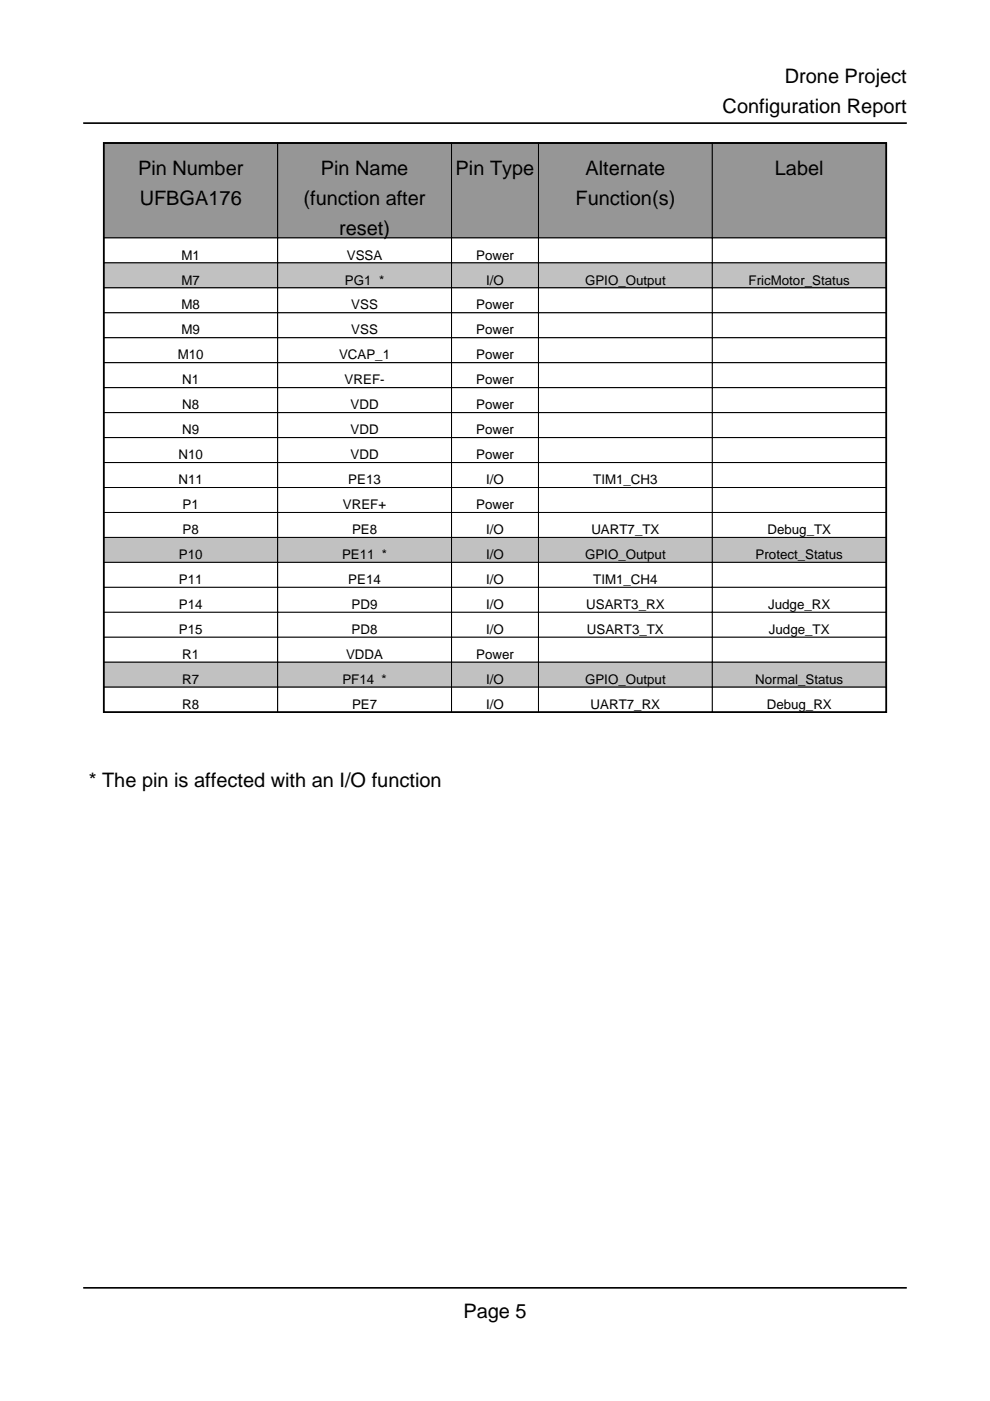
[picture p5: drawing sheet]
<svg xmlns="http://www.w3.org/2000/svg" width="210mm" height="297mm" viewBox="0 0 210 297" stroke-linecap="round" stroke-linejoin="round" font-family="sans-serif">
<defs><g id="words">
<g font-size="4.2">
<text x="166.4" y="17.6">Drone Project</text>
<text x="153.2" y="24">Configuration Report</text>
<text x="29.3" y="37">Pin Number</text>
<text x="68" y="37">Pin Name</text>
<text x="96.6" y="37">Pin Type</text>
<text x="124.1" y="37">Alternate</text>
<text x="164.3" y="37">Label</text>
<text x="29.6" y="43.4">UFBGA176</text>
<text x="64.4" y="43.4">(function after</text>
<text x="122" y="43.4">Function(s)</text>
<text x="71.9" y="49.7">reset)</text>
<text x="18.8" y="166.9">* The pin is affected with an I/O function</text>
<text x="98.2" y="279.4">Page 5</text>
</g>
<g font-size="2.8">
<text x="38.5" y="55">M1</text>
<text x="73.5" y="55">VSSA</text>
<text x="101" y="55">Power</text>
<text x="38.5" y="60.3">M7</text>
<text x="38.5" y="65.6">M8</text>
<text x="73.1" y="60.3">PG1 *</text>
<text x="74.5" y="65.6">VSS</text>
<text x="101" y="65.6">Power</text>
<text x="103.1" y="60.3">I/O</text>
<text x="124.1" y="60.3">GPIO_Output</text>
<text x="158.7" y="60.3">FricMotor_Status</text>
<text x="38.5" y="70.9">M9</text>
<text x="74.5" y="70.9">VSS</text>
<text x="101" y="70.9">Power</text>
<text x="37.7" y="76.2">M10</text>
<text x="71.9" y="76.2">VCAP_1</text>
<text x="101" y="76.2">Power</text>
<text x="38.6" y="81.5">N1</text>
<text x="73.1" y="81.5">VREF-</text>
<text x="101" y="81.5">Power</text>
<text x="38.6" y="86.8">N8</text>
<text x="74.3" y="86.8">VDD</text>
<text x="101" y="86.8">Power</text>
<text x="38.6" y="92.1">N9</text>
<text x="74.3" y="92.1">VDD</text>
<text x="101" y="92.1">Power</text>
<text x="37.8" y="97.4">N10</text>
<text x="74.3" y="97.4">VDD</text>
<text x="101" y="97.4">Power</text>
<text x="37.8" y="102.7">N11</text>
<text x="38.7" y="107.9">P1</text>
<text x="72.7" y="107.9">VREF+</text>
<text x="73.9" y="102.7">PE13</text>
<text x="101" y="107.9">Power</text>
<text x="103.1" y="102.7">I/O</text>
<text x="125.8" y="102.7">TIM1_CH3</text>
<text x="38.7" y="113.2">P8</text>
<text x="74.6" y="113.2">PE8</text>
<text x="103.1" y="113.2">I/O</text>
<text x="125.4" y="113.2">UART7_TX</text>
<text x="162.7" y="113.2">Debug_TX</text>
<text x="37.9" y="118.5">P10</text>
<text x="72.5" y="118.5">PE11 *</text>
<text x="103.1" y="118.5">I/O</text>
<text x="124.1" y="118.5">GPIO_Output</text>
<text x="160.2" y="118.5">Protect_Status</text>
<text x="37.9" y="123.8">P11</text>
<text x="73.9" y="123.8">PE14</text>
<text x="103.1" y="123.8">I/O</text>
<text x="125.8" y="123.8">TIM1_CH4</text>
<text x="37.9" y="129.1">P14</text>
<text x="74.6" y="129.1">PD9</text>
<text x="103.1" y="129.1">I/O</text>
<text x="124.3" y="129.1">USART3_RX</text>
<text x="162.9" y="129.1">Judge_RX</text>
<text x="37.9" y="134.4">P15</text>
<text x="74.6" y="134.4">PD8</text>
<text x="103.1" y="134.4">I/O</text>
<text x="124.4" y="134.4">USART3_TX</text>
<text x="163" y="134.4">Judge_TX</text>
<text x="38.6" y="139.7">R1</text>
<text x="73.4" y="139.7">VDDA</text>
<text x="101" y="139.7">Power</text>
<text x="38.6" y="145">R7</text>
<text x="72.6" y="145">PF14 *</text>
<text x="103.1" y="145">I/O</text>
<text x="124.1" y="145">GPIO_Output</text>
<text x="160.1" y="145">Normal_Status</text>
<text x="38.6" y="150.3">R8</text>
<text x="74.6" y="150.3">PE7</text>
<text x="103.1" y="150.3">I/O</text>
<text x="125.2" y="150.3">UART7_RX</text>
<text x="162.6" y="150.3">Debug_RX</text>
</g>
</g></defs>
<path d="M22 30.3h165.9v120.7h-165.9z" fill="none" stroke="#000" stroke-width=".35"/>
<path d="M22 30.3h36.9v20.1h-36.9z" fill="#90989e"/>
<path d="M22 30.3h36.9v20.1h-36.9z" fill="none" stroke="#000" stroke-width=".21"/>
<path d="M58.9 30.3h36.8v20.1h-36.8z" fill="#90989e"/>
<path d="M58.9 30.3h36.8v20.1h-36.8z" fill="none" stroke="#000" stroke-width=".21"/>
<path d="M95.7 30.3h18.5v20.1h-18.5z" fill="#90989e"/>
<path d="M95.7 30.3h18.5v20.1h-18.5z" fill="none" stroke="#000" stroke-width=".21"/>
<path d="M114.2 30.3h36.8v20.1h-36.8z" fill="#90989e"/>
<path d="M114.2 30.3h36.8v20.1h-36.8z" fill="none" stroke="#000" stroke-width=".21"/>
<path d="M151 30.3h36.9v20.1h-36.9z" fill="#90989e"/>
<path d="M151 30.3h36.9v20.1h-36.9z" fill="none" stroke="#000" stroke-width=".21"/>
<path d="M22 50.4h36.9v5.3h-36.9z" fill="#fff"/>
<path d="M22 50.4h36.9v5.3h-36.9z" fill="none" stroke="#000" stroke-width=".21"/>
<path d="M58.9 50.4h36.8v5.3h-36.8z" fill="#fff"/>
<path d="M58.9 50.4h36.8v5.3h-36.8z" fill="none" stroke="#000" stroke-width=".21"/>
<path d="M95.7 50.4h18.5v5.3h-18.5z" fill="#fff"/>
<path d="M95.7 50.4h18.5v5.3h-18.5z" fill="none" stroke="#000" stroke-width=".21"/>
<path d="M114.2 50.4h36.8v5.3h-36.8z" fill="#fff"/>
<path d="M114.2 50.4h36.8v5.3h-36.8z" fill="none" stroke="#000" stroke-width=".21"/>
<path d="M151 50.4h36.9v5.3h-36.9z" fill="#fff"/>
<path d="M151 50.4h36.9v5.3h-36.9z" fill="none" stroke="#000" stroke-width=".21"/>
<path d="M22 55.7h36.9v5.3h-36.9z" fill="#b9c4ca"/>
<path d="M22 55.7h36.9v5.3h-36.9z" fill="none" stroke="#000" stroke-width=".21"/>
<path d="M58.9 55.7h36.8v5.3h-36.8z" fill="#b9c4ca"/>
<path d="M58.9 55.7h36.8v5.3h-36.8z" fill="none" stroke="#000" stroke-width=".21"/>
<path d="M95.7 55.7h18.5v5.3h-18.5z" fill="#b9c4ca"/>
<path d="M95.7 55.7h18.5v5.3h-18.5z" fill="none" stroke="#000" stroke-width=".21"/>
<path d="M114.2 55.7h36.8v5.3h-36.8z" fill="#b9c4ca"/>
<path d="M114.2 55.7h36.8v5.3h-36.8z" fill="none" stroke="#000" stroke-width=".21"/>
<path d="M151 55.7h36.9v5.3h-36.9z" fill="#b9c4ca"/>
<path d="M151 55.7h36.9v5.3h-36.9z" fill="none" stroke="#000" stroke-width=".21"/>
<path d="M22 61h36.9v5.3h-36.9z" fill="#fff"/>
<path d="M22 61h36.9v5.3h-36.9z" fill="none" stroke="#000" stroke-width=".21"/>
<path d="M58.9 61h36.8v5.3h-36.8z" fill="#fff"/>
<path d="M58.9 61h36.8v5.3h-36.8z" fill="none" stroke="#000" stroke-width=".21"/>
<path d="M95.7 61h18.5v5.3h-18.5z" fill="#fff"/>
<path d="M95.7 61h18.5v5.3h-18.5z" fill="none" stroke="#000" stroke-width=".21"/>
<path d="M114.2 61h36.8v5.3h-36.8z" fill="#fff"/>
<path d="M114.2 61h36.8v5.3h-36.8z" fill="none" stroke="#000" stroke-width=".21"/>
<path d="M151 61h36.9v5.3h-36.9z" fill="#fff"/>
<path d="M151 61h36.9v5.3h-36.9z" fill="none" stroke="#000" stroke-width=".21"/>
<path d="M22 66.3h36.9v5.3h-36.9z" fill="#fff"/>
<path d="M22 66.3h36.9v5.3h-36.9z" fill="none" stroke="#000" stroke-width=".21"/>
<path d="M58.9 66.3h36.8v5.3h-36.8z" fill="#fff"/>
<path d="M58.9 66.3h36.8v5.3h-36.8z" fill="none" stroke="#000" stroke-width=".21"/>
<path d="M95.7 66.3h18.5v5.3h-18.5z" fill="#fff"/>
<path d="M95.7 66.3h18.5v5.3h-18.5z" fill="none" stroke="#000" stroke-width=".21"/>
<path d="M114.2 66.3h36.8v5.3h-36.8z" fill="#fff"/>
<path d="M114.2 66.3h36.8v5.3h-36.8z" fill="none" stroke="#000" stroke-width=".21"/>
<path d="M151 66.3h36.9v5.3h-36.9z" fill="#fff"/>
<path d="M151 66.3h36.9v5.3h-36.9z" fill="none" stroke="#000" stroke-width=".21"/>
<path d="M22 71.6h36.9v5.3h-36.9z" fill="#fff"/>
<path d="M22 71.6h36.9v5.3h-36.9z" fill="none" stroke="#000" stroke-width=".21"/>
<path d="M58.9 71.6h36.8v5.3h-36.8z" fill="#fff"/>
<path d="M58.9 71.6h36.8v5.3h-36.8z" fill="none" stroke="#000" stroke-width=".21"/>
<path d="M95.7 71.6h18.5v5.3h-18.5z" fill="#fff"/>
<path d="M95.7 71.6h18.5v5.3h-18.5z" fill="none" stroke="#000" stroke-width=".21"/>
<path d="M114.2 71.6h36.8v5.3h-36.8z" fill="#fff"/>
<path d="M114.2 71.6h36.8v5.3h-36.8z" fill="none" stroke="#000" stroke-width=".21"/>
<path d="M151 71.6h36.9v5.3h-36.9z" fill="#fff"/>
<path d="M151 71.6h36.9v5.3h-36.9z" fill="none" stroke="#000" stroke-width=".21"/>
<path d="M22 76.9h36.9v5.3h-36.9z" fill="#fff"/>
<path d="M22 76.9h36.9v5.3h-36.9z" fill="none" stroke="#000" stroke-width=".21"/>
<path d="M58.9 76.9h36.8v5.3h-36.8z" fill="#fff"/>
<path d="M58.9 76.9h36.8v5.3h-36.8z" fill="none" stroke="#000" stroke-width=".21"/>
<path d="M95.7 76.9h18.5v5.3h-18.5z" fill="#fff"/>
<path d="M95.7 76.9h18.5v5.3h-18.5z" fill="none" stroke="#000" stroke-width=".21"/>
<path d="M114.2 76.9h36.8v5.3h-36.8z" fill="#fff"/>
<path d="M114.2 76.9h36.8v5.3h-36.8z" fill="none" stroke="#000" stroke-width=".21"/>
<path d="M151 76.9h36.9v5.3h-36.9z" fill="#fff"/>
<path d="M151 76.9h36.9v5.3h-36.9z" fill="none" stroke="#000" stroke-width=".21"/>
<path d="M22 82.2h36.9v5.3h-36.9z" fill="#fff"/>
<path d="M22 82.2h36.9v5.3h-36.9z" fill="none" stroke="#000" stroke-width=".21"/>
<path d="M58.9 82.2h36.8v5.3h-36.8z" fill="#fff"/>
<path d="M58.9 82.2h36.8v5.3h-36.8z" fill="none" stroke="#000" stroke-width=".21"/>
<path d="M95.7 82.2h18.5v5.3h-18.5z" fill="#fff"/>
<path d="M95.7 82.2h18.5v5.3h-18.5z" fill="none" stroke="#000" stroke-width=".21"/>
<path d="M114.2 82.2h36.8v5.3h-36.8z" fill="#fff"/>
<path d="M114.2 82.2h36.8v5.3h-36.8z" fill="none" stroke="#000" stroke-width=".21"/>
<path d="M151 82.2h36.9v5.3h-36.9z" fill="#fff"/>
<path d="M151 82.2h36.9v5.3h-36.9z" fill="none" stroke="#000" stroke-width=".21"/>
<path d="M22 87.5h36.9v5.3h-36.9z" fill="#fff"/>
<path d="M22 87.5h36.9v5.3h-36.9z" fill="none" stroke="#000" stroke-width=".21"/>
<path d="M58.9 87.5h36.8v5.3h-36.8z" fill="#fff"/>
<path d="M58.9 87.5h36.8v5.3h-36.8z" fill="none" stroke="#000" stroke-width=".21"/>
<path d="M95.7 87.5h18.5v5.3h-18.5z" fill="#fff"/>
<path d="M95.7 87.5h18.5v5.3h-18.5z" fill="none" stroke="#000" stroke-width=".21"/>
<path d="M114.2 87.5h36.8v5.3h-36.8z" fill="#fff"/>
<path d="M114.2 87.5h36.8v5.3h-36.8z" fill="none" stroke="#000" stroke-width=".21"/>
<path d="M151 87.5h36.9v5.3h-36.9z" fill="#fff"/>
<path d="M151 87.5h36.9v5.3h-36.9z" fill="none" stroke="#000" stroke-width=".21"/>
<path d="M22 92.8h36.9v5.3h-36.9z" fill="#fff"/>
<path d="M22 92.8h36.9v5.3h-36.9z" fill="none" stroke="#000" stroke-width=".21"/>
<path d="M58.9 92.8h36.8v5.3h-36.8z" fill="#fff"/>
<path d="M58.9 92.8h36.8v5.3h-36.8z" fill="none" stroke="#000" stroke-width=".21"/>
<path d="M95.7 92.8h18.5v5.3h-18.5z" fill="#fff"/>
<path d="M95.7 92.8h18.5v5.3h-18.5z" fill="none" stroke="#000" stroke-width=".21"/>
<path d="M114.2 92.8h36.8v5.3h-36.8z" fill="#fff"/>
<path d="M114.2 92.8h36.8v5.3h-36.8z" fill="none" stroke="#000" stroke-width=".21"/>
<path d="M151 92.8h36.9v5.3h-36.9z" fill="#fff"/>
<path d="M151 92.8h36.9v5.3h-36.9z" fill="none" stroke="#000" stroke-width=".21"/>
<path d="M22 98.1h36.9v5.3h-36.9z" fill="#fff"/>
<path d="M22 98.1h36.9v5.3h-36.9z" fill="none" stroke="#000" stroke-width=".21"/>
<path d="M58.9 98.1h36.8v5.3h-36.8z" fill="#fff"/>
<path d="M58.9 98.1h36.8v5.3h-36.8z" fill="none" stroke="#000" stroke-width=".21"/>
<path d="M95.7 98.1h18.5v5.3h-18.5z" fill="#fff"/>
<path d="M95.7 98.1h18.5v5.3h-18.5z" fill="none" stroke="#000" stroke-width=".21"/>
<path d="M114.2 98.1h36.8v5.3h-36.8z" fill="#fff"/>
<path d="M114.2 98.1h36.8v5.3h-36.8z" fill="none" stroke="#000" stroke-width=".21"/>
<path d="M151 98.1h36.9v5.3h-36.9z" fill="#fff"/>
<path d="M151 98.1h36.9v5.3h-36.9z" fill="none" stroke="#000" stroke-width=".21"/>
<path d="M22 103.4h36.9v5.3h-36.9z" fill="#fff"/>
<path d="M22 103.4h36.9v5.3h-36.9z" fill="none" stroke="#000" stroke-width=".21"/>
<path d="M58.9 103.4h36.8v5.3h-36.8z" fill="#fff"/>
<path d="M58.9 103.4h36.8v5.3h-36.8z" fill="none" stroke="#000" stroke-width=".21"/>
<path d="M95.7 103.4h18.5v5.3h-18.5z" fill="#fff"/>
<path d="M95.7 103.4h18.5v5.3h-18.5z" fill="none" stroke="#000" stroke-width=".21"/>
<path d="M114.2 103.4h36.8v5.3h-36.8z" fill="#fff"/>
<path d="M114.2 103.4h36.8v5.3h-36.8z" fill="none" stroke="#000" stroke-width=".21"/>
<path d="M151 103.4h36.9v5.3h-36.9z" fill="#fff"/>
<path d="M151 103.4h36.9v5.3h-36.9z" fill="none" stroke="#000" stroke-width=".21"/>
<path d="M22 108.7h36.9v5.2h-36.9z" fill="#fff"/>
<path d="M22 108.7h36.9v5.2h-36.9z" fill="none" stroke="#000" stroke-width=".21"/>
<path d="M58.9 108.7h36.8v5.2h-36.8z" fill="#fff"/>
<path d="M58.9 108.7h36.8v5.2h-36.8z" fill="none" stroke="#000" stroke-width=".21"/>
<path d="M95.7 108.7h18.5v5.2h-18.5z" fill="#fff"/>
<path d="M95.7 108.7h18.5v5.2h-18.5z" fill="none" stroke="#000" stroke-width=".21"/>
<path d="M114.2 108.7h36.8v5.2h-36.8z" fill="#fff"/>
<path d="M114.2 108.7h36.8v5.2h-36.8z" fill="none" stroke="#000" stroke-width=".21"/>
<path d="M151 108.7h36.9v5.2h-36.9z" fill="#fff"/>
<path d="M151 108.7h36.9v5.2h-36.9z" fill="none" stroke="#000" stroke-width=".21"/>
<path d="M22 113.9h36.9v5.3h-36.9z" fill="#b9c4ca"/>
<path d="M22 113.9h36.9v5.3h-36.9z" fill="none" stroke="#000" stroke-width=".21"/>
<path d="M58.9 113.9h36.8v5.3h-36.8z" fill="#b9c4ca"/>
<path d="M58.9 113.9h36.8v5.3h-36.8z" fill="none" stroke="#000" stroke-width=".21"/>
<path d="M95.7 113.9h18.5v5.3h-18.5z" fill="#b9c4ca"/>
<path d="M95.7 113.9h18.5v5.3h-18.5z" fill="none" stroke="#000" stroke-width=".21"/>
<path d="M114.2 113.9h36.8v5.3h-36.8z" fill="#b9c4ca"/>
<path d="M114.2 113.9h36.8v5.3h-36.8z" fill="none" stroke="#000" stroke-width=".21"/>
<path d="M151 113.9h36.9v5.3h-36.9z" fill="#b9c4ca"/>
<path d="M151 113.9h36.9v5.3h-36.9z" fill="none" stroke="#000" stroke-width=".21"/>
<path d="M22 119.2h36.9v5.3h-36.9z" fill="#fff"/>
<path d="M22 119.2h36.9v5.3h-36.9z" fill="none" stroke="#000" stroke-width=".21"/>
<path d="M58.9 119.2h36.8v5.3h-36.8z" fill="#fff"/>
<path d="M58.9 119.2h36.8v5.3h-36.8z" fill="none" stroke="#000" stroke-width=".21"/>
<path d="M95.7 119.2h18.5v5.3h-18.5z" fill="#fff"/>
<path d="M95.7 119.2h18.5v5.3h-18.5z" fill="none" stroke="#000" stroke-width=".21"/>
<path d="M114.2 119.2h36.8v5.3h-36.8z" fill="#fff"/>
<path d="M114.2 119.2h36.8v5.3h-36.8z" fill="none" stroke="#000" stroke-width=".21"/>
<path d="M151 119.2h36.9v5.3h-36.9z" fill="#fff"/>
<path d="M151 119.2h36.9v5.3h-36.9z" fill="none" stroke="#000" stroke-width=".21"/>
<path d="M22 124.5h36.9v5.3h-36.9z" fill="#fff"/>
<path d="M22 124.5h36.9v5.3h-36.9z" fill="none" stroke="#000" stroke-width=".21"/>
<path d="M58.9 124.5h36.8v5.3h-36.8z" fill="#fff"/>
<path d="M58.9 124.5h36.8v5.3h-36.8z" fill="none" stroke="#000" stroke-width=".21"/>
<path d="M95.7 124.5h18.5v5.3h-18.5z" fill="#fff"/>
<path d="M95.7 124.5h18.5v5.3h-18.5z" fill="none" stroke="#000" stroke-width=".21"/>
<path d="M114.2 124.5h36.8v5.3h-36.8z" fill="#fff"/>
<path d="M114.2 124.5h36.8v5.3h-36.8z" fill="none" stroke="#000" stroke-width=".21"/>
<path d="M151 124.5h36.9v5.3h-36.9z" fill="#fff"/>
<path d="M151 124.5h36.9v5.3h-36.9z" fill="none" stroke="#000" stroke-width=".21"/>
<path d="M22 129.8h36.9v5.3h-36.9z" fill="#fff"/>
<path d="M22 129.8h36.9v5.3h-36.9z" fill="none" stroke="#000" stroke-width=".21"/>
<path d="M58.9 129.8h36.8v5.3h-36.8z" fill="#fff"/>
<path d="M58.9 129.8h36.8v5.3h-36.8z" fill="none" stroke="#000" stroke-width=".21"/>
<path d="M95.7 129.8h18.5v5.3h-18.5z" fill="#fff"/>
<path d="M95.7 129.8h18.5v5.3h-18.5z" fill="none" stroke="#000" stroke-width=".21"/>
<path d="M114.2 129.8h36.8v5.3h-36.8z" fill="#fff"/>
<path d="M114.2 129.8h36.8v5.3h-36.8z" fill="none" stroke="#000" stroke-width=".21"/>
<path d="M151 129.8h36.9v5.3h-36.9z" fill="#fff"/>
<path d="M151 129.8h36.9v5.3h-36.9z" fill="none" stroke="#000" stroke-width=".21"/>
<path d="M22 135.1h36.9v5.3h-36.9z" fill="#fff"/>
<path d="M22 135.1h36.9v5.3h-36.9z" fill="none" stroke="#000" stroke-width=".21"/>
<path d="M58.9 135.1h36.8v5.3h-36.8z" fill="#fff"/>
<path d="M58.9 135.1h36.8v5.3h-36.8z" fill="none" stroke="#000" stroke-width=".21"/>
<path d="M95.7 135.1h18.5v5.3h-18.5z" fill="#fff"/>
<path d="M95.7 135.1h18.5v5.3h-18.5z" fill="none" stroke="#000" stroke-width=".21"/>
<path d="M114.2 135.1h36.8v5.3h-36.8z" fill="#fff"/>
<path d="M114.2 135.1h36.8v5.3h-36.8z" fill="none" stroke="#000" stroke-width=".21"/>
<path d="M151 135.1h36.9v5.3h-36.9z" fill="#fff"/>
<path d="M151 135.1h36.9v5.3h-36.9z" fill="none" stroke="#000" stroke-width=".21"/>
<path d="M22 140.4h36.9v5.3h-36.9z" fill="#b9c4ca"/>
<path d="M22 140.4h36.9v5.3h-36.9z" fill="none" stroke="#000" stroke-width=".21"/>
<path d="M58.9 140.4h36.8v5.3h-36.8z" fill="#b9c4ca"/>
<path d="M58.9 140.4h36.8v5.3h-36.8z" fill="none" stroke="#000" stroke-width=".21"/>
<path d="M95.7 140.4h18.5v5.3h-18.5z" fill="#b9c4ca"/>
<path d="M95.7 140.4h18.5v5.3h-18.5z" fill="none" stroke="#000" stroke-width=".21"/>
<path d="M114.2 140.4h36.8v5.3h-36.8z" fill="#b9c4ca"/>
<path d="M114.2 140.4h36.8v5.3h-36.8z" fill="none" stroke="#000" stroke-width=".21"/>
<path d="M151 140.4h36.9v5.3h-36.9z" fill="#b9c4ca"/>
<path d="M151 140.4h36.9v5.3h-36.9z" fill="none" stroke="#000" stroke-width=".21"/>
<path d="M22 145.7h36.9v5.3h-36.9z" fill="#fff"/>
<path d="M22 145.7h36.9v5.3h-36.9z" fill="none" stroke="#000" stroke-width=".21"/>
<path d="M58.9 145.7h36.8v5.3h-36.8z" fill="#fff"/>
<path d="M58.9 145.7h36.8v5.3h-36.8z" fill="none" stroke="#000" stroke-width=".21"/>
<path d="M95.7 145.7h18.5v5.3h-18.5z" fill="#fff"/>
<path d="M95.7 145.7h18.5v5.3h-18.5z" fill="none" stroke="#000" stroke-width=".21"/>
<path d="M114.2 145.7h36.8v5.3h-36.8z" fill="#fff"/>
<path d="M114.2 145.7h36.8v5.3h-36.8z" fill="none" stroke="#000" stroke-width=".21"/>
<path d="M151 145.7h36.9v5.3h-36.9z" fill="#fff"/>
<path d="M151 145.7h36.9v5.3h-36.9z" fill="none" stroke="#000" stroke-width=".21"/>
<path d="M17.6 26.1h174.7M22 30.3h165.9v120.7h-165.9zM17.6 273h174.7" fill="none" stroke="#000" stroke-width=".35"/>
<use href="#words"/>
</svg>
